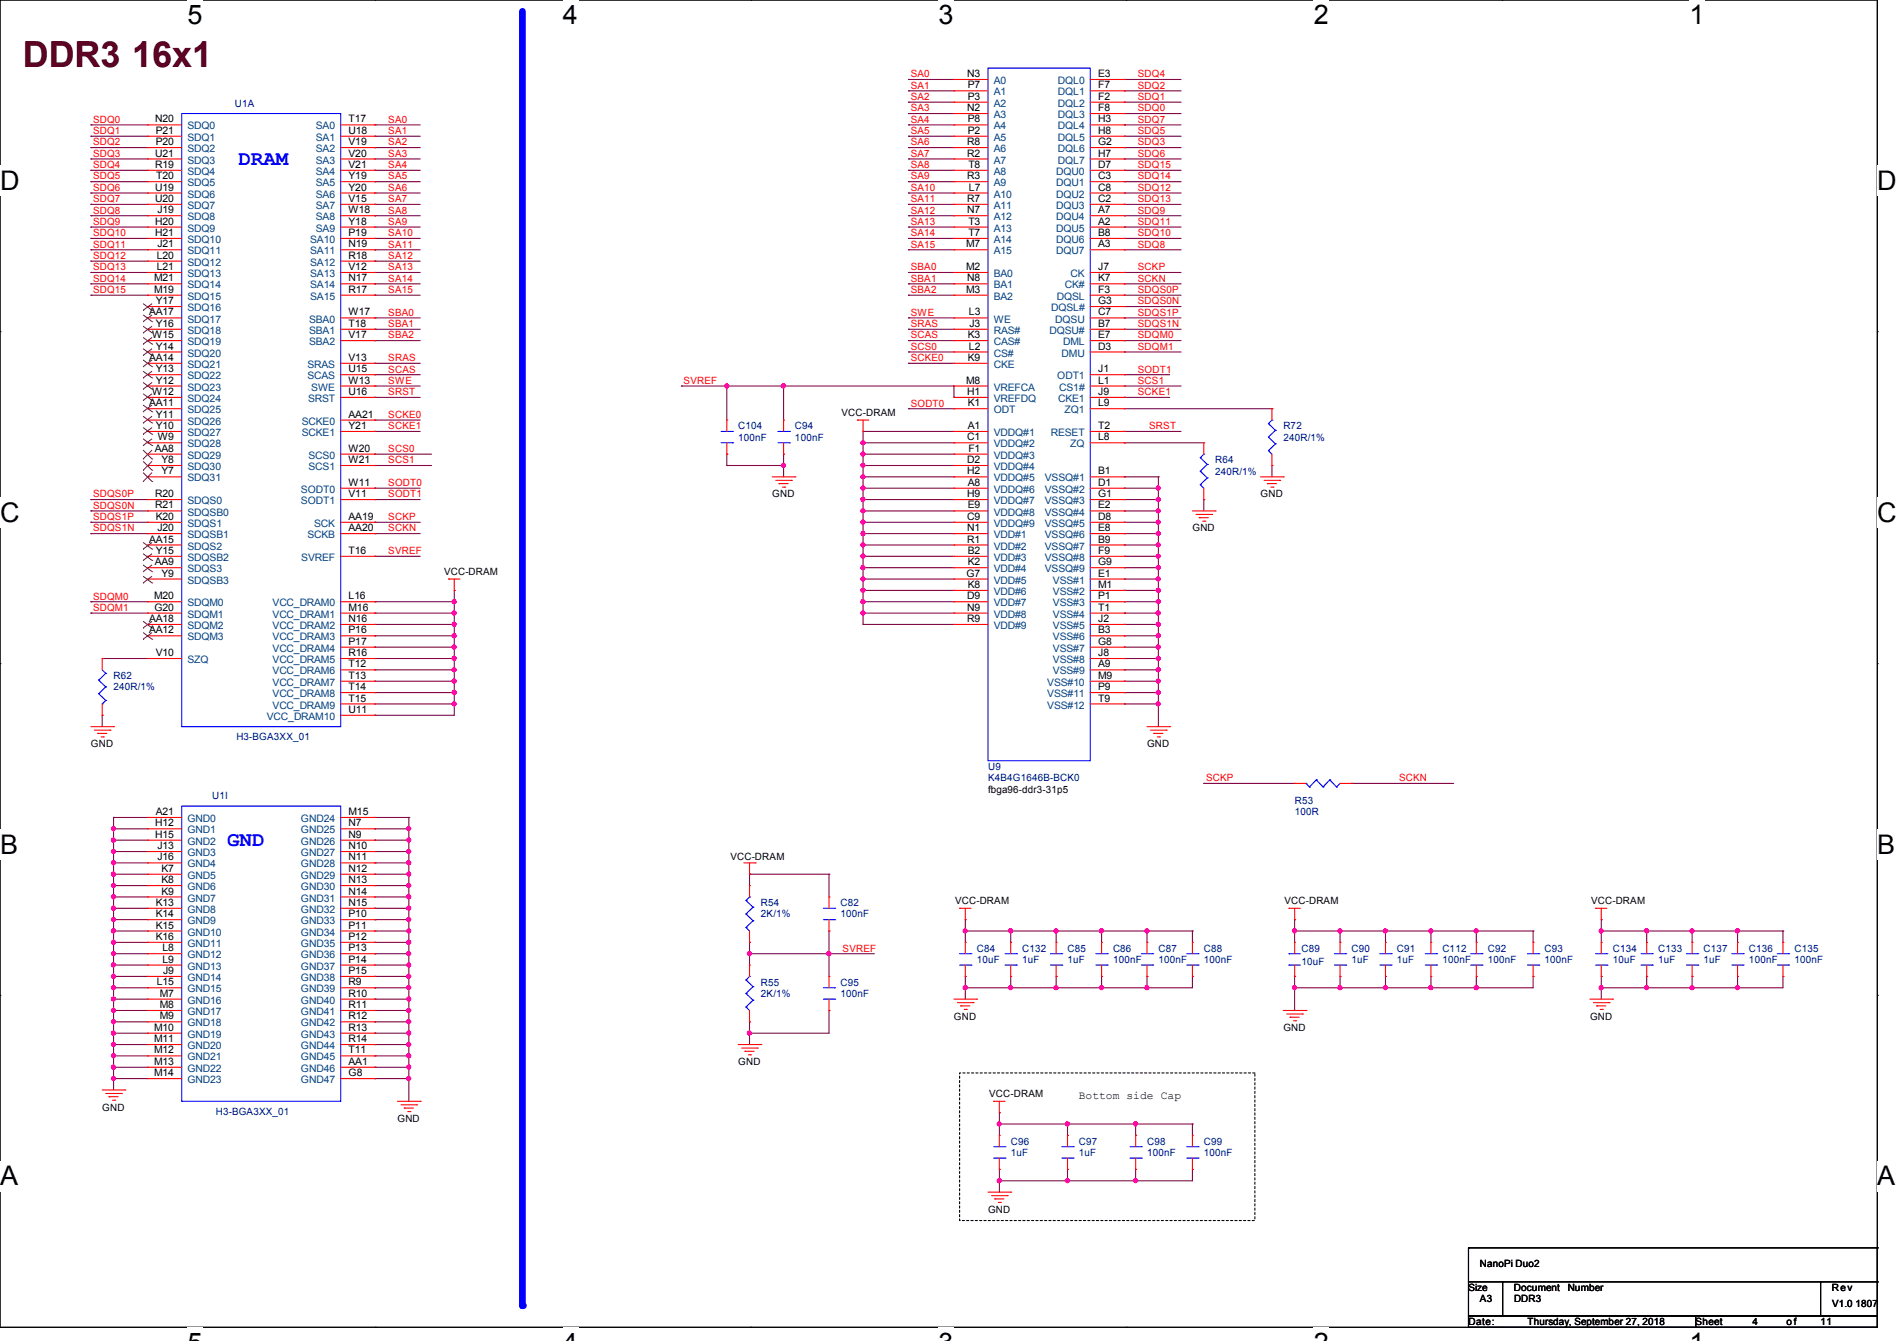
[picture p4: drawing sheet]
<svg xmlns="http://www.w3.org/2000/svg" width="297mm" height="210mm" viewBox="0 0 297 210" stroke-linecap="round" stroke-linejoin="round" font-family="sans-serif">
<defs><g id="words">
<text font-size="5.6" fill="#400000" x="3.6" y="10.5">DDR3 16x1</text>
<g font-size="4.2">
<text x="29.4" y="3.8">5</text>
<text x="88.1" y="3.8">4</text>
<text x="146.9" y="3.8">3</text>
<text x="205.7" y="3.8">2</text>
<text x="264.5" y="3.8">1</text>
<text x="0" y="29.8">D</text>
<text x="293.9" y="29.8">D</text>
<text x="0" y="81.7">C</text>
<text x="293.9" y="81.7">C</text>
<text x="0" y="133.7">B</text>
<text x="293.9" y="133.7">B</text>
<text x="0" y="185.6">A</text>
<text x="293.9" y="185.6">A</text>
</g>
<g font-size="3.3" fill="#00f">
<text x="37.3" y="25.8">DRAM</text>
<text x="35.6" y="132.5">GND</text>
</g>
<text font-size="1.8" x="168.9" y="172.1">Bottom side Cap</text>
<g font-size="1.6" fill="#000080">
<text x="36.8" y="16.7">U1A</text>
<text x="115.6" y="67.2">C104</text>
<text x="115.6" y="69">100nF</text>
<text x="124.5" y="67.2">C94</text>
<text x="124.5" y="69">100nF</text>
<text x="200.9" y="67.2">R72</text>
<text x="200.9" y="69">240R/1%</text>
<text x="190.3" y="72.6">R64</text>
<text x="190.3" y="74.3">240R/1%</text>
<text x="17.8" y="106.3">R62</text>
<text x="17.8" y="108.1">240R/1%</text>
<text x="37" y="116">H3-BGA3XX_01</text>
<text x="33.2" y="125.2">U1I</text>
<text x="154.7" y="120.6">U9</text>
<text x="154.7" y="122.3">K4B4G1646B-BCK0</text>
<text x="202.7" y="125.9">R53</text>
<text x="202.7" y="127.7">100R</text>
<text x="119.1" y="141.9">R54</text>
<text x="119.1" y="143.7">2K/1%</text>
<text x="131.6" y="141.9">C82</text>
<text x="131.6" y="143.7">100nF</text>
<text x="152.9" y="149">C84</text>
<text x="160" y="149">C132</text>
<text x="167.1" y="149">C85</text>
<text x="174.3" y="149">C86</text>
<text x="181.4" y="149">C87</text>
<text x="188.5" y="149">C88</text>
<text x="203.8" y="149">C89</text>
<text x="211.6" y="149">C90</text>
<text x="218.7" y="149">C91</text>
<text x="225.8" y="149">C112</text>
<text x="232.9" y="149">C92</text>
<text x="241.8" y="149">C93</text>
<text x="252.5" y="149">C134</text>
<text x="259.6" y="149">C133</text>
<text x="266.7" y="149">C137</text>
<text x="273.8" y="149">C136</text>
<text x="280.9" y="149">C135</text>
<text x="119.1" y="154.3">R55</text>
<text x="131.6" y="154.3">C95</text>
<text x="152.9" y="150.8">10uF</text>
<text x="160" y="150.8">1uF</text>
<text x="167.1" y="150.8">1uF</text>
<text x="174.3" y="150.8">100nF</text>
<text x="181.4" y="150.8">100nF</text>
<text x="188.5" y="150.8">100nF</text>
<text x="203.8" y="151.1">10uF</text>
<text x="211.6" y="150.8">1uF</text>
<text x="218.7" y="150.8">1uF</text>
<text x="225.8" y="150.8">100nF</text>
<text x="232.9" y="150.8">100nF</text>
<text x="241.8" y="150.8">100nF</text>
<text x="252.5" y="150.8">10uF</text>
<text x="259.6" y="150.8">1uF</text>
<text x="266.7" y="150.8">1uF</text>
<text x="273.8" y="150.8">100nF</text>
<text x="280.9" y="150.8">100nF</text>
<text x="119.1" y="156.1">2K/1%</text>
<text x="131.6" y="156.1">100nF</text>
<text x="33.8" y="174.6">H3-BGA3XX_01</text>
<text x="158.3" y="179.2">C96</text>
<text x="168.9" y="179.2">C97</text>
<text x="179.6" y="179.2">C98</text>
<text x="188.5" y="179.2">C99</text>
<text x="158.3" y="181">1uF</text>
<text x="168.9" y="181">1uF</text>
<text x="179.6" y="181">100nF</text>
<text x="188.5" y="181">100nF</text>
</g>
<g font-size="1.6" fill="#f00">
<text x="142.6" y="12.1">SA0</text>
<text x="142.6" y="13.9">SA1</text>
<text x="142.6" y="15.7">SA2</text>
<text x="142.6" y="17.4">SA3</text>
<text x="178.1" y="12.1">SDQ4</text>
<text x="178.1" y="13.9">SDQ2</text>
<text x="178.1" y="15.7">SDQ1</text>
<text x="178.1" y="17.4">SDQ0</text>
<text x="14.6" y="19.2">SDQ0</text>
<text x="14.6" y="21">SDQ1</text>
<text x="14.6" y="22.8">SDQ2</text>
<text x="60.8" y="19.2">SA0</text>
<text x="60.8" y="21">SA1</text>
<text x="60.8" y="22.8">SA2</text>
<text x="142.6" y="19.2">SA4</text>
<text x="142.6" y="21">SA5</text>
<text x="142.6" y="22.8">SA6</text>
<text x="178.1" y="19.2">SDQ7</text>
<text x="178.1" y="21">SDQ5</text>
<text x="178.1" y="22.8">SDQ3</text>
<text x="14.6" y="24.6">SDQ3</text>
<text x="14.6" y="26.3">SDQ4</text>
<text x="14.6" y="28.1">SDQ5</text>
<text x="14.6" y="29.9">SDQ6</text>
<text x="60.8" y="24.6">SA3</text>
<text x="60.8" y="26.3">SA4</text>
<text x="60.8" y="28.1">SA5</text>
<text x="60.8" y="29.9">SA6</text>
<text x="142.6" y="24.6">SA7</text>
<text x="142.6" y="26.3">SA8</text>
<text x="142.6" y="28.1">SA9</text>
<text x="142.6" y="29.9">SA10</text>
<text x="178.1" y="24.6">SDQ6</text>
<text x="178.1" y="26.3">SDQ15</text>
<text x="178.1" y="28.1">SDQ14</text>
<text x="178.1" y="29.9">SDQ12</text>
<text x="14.6" y="31.7">SDQ7</text>
<text x="14.6" y="33.4">SDQ8</text>
<text x="14.6" y="35.2">SDQ9</text>
<text x="60.8" y="31.7">SA7</text>
<text x="60.8" y="33.4">SA8</text>
<text x="60.8" y="35.2">SA9</text>
<text x="142.6" y="31.7">SA11</text>
<text x="142.6" y="33.4">SA12</text>
<text x="142.6" y="35.2">SA13</text>
<text x="178.1" y="31.7">SDQ13</text>
<text x="178.1" y="33.4">SDQ9</text>
<text x="178.1" y="35.2">SDQ11</text>
<text x="14.6" y="37">SDQ10</text>
<text x="14.6" y="38.8">SDQ11</text>
<text x="14.6" y="40.6">SDQ12</text>
<text x="60.8" y="37">SA10</text>
<text x="60.8" y="38.8">SA11</text>
<text x="60.8" y="40.6">SA12</text>
<text x="142.6" y="37">SA14</text>
<text x="142.6" y="38.8">SA15</text>
<text x="178.1" y="37">SDQ10</text>
<text x="178.1" y="38.8">SDQ8</text>
<text x="14.6" y="42.3">SDQ13</text>
<text x="14.6" y="44.1">SDQ14</text>
<text x="14.6" y="45.9">SDQ15</text>
<text x="60.8" y="42.3">SA13</text>
<text x="60.8" y="44.1">SA14</text>
<text x="60.8" y="45.9">SA15</text>
<text x="142.6" y="42.3">SBA0</text>
<text x="142.6" y="44.1">SBA1</text>
<text x="142.6" y="45.9">SBA2</text>
<text x="178.1" y="42.3">SCKP</text>
<text x="178.1" y="44.1">SCKN</text>
<text x="178.1" y="45.9">SDQS0P</text>
<text x="178.1" y="47.7">SDQS0N</text>
<text x="60.8" y="49.4">SBA0</text>
<text x="60.8" y="51.2">SBA1</text>
<text x="60.8" y="53">SBA2</text>
<text x="142.6" y="49.4">SWE</text>
<text x="142.6" y="53">SCAS</text>
<text x="142.6" y="51.2">SRAS</text>
<text x="178.1" y="49.4">SDQS1P</text>
<text x="178.1" y="51.2">SDQS1N</text>
<text x="178.1" y="53">SDQM0</text>
<text x="60.8" y="56.6">SRAS</text>
<text x="60.8" y="58.3">SCAS</text>
<text x="142.6" y="54.8">SCS0</text>
<text x="142.6" y="56.6">SCKE0</text>
<text x="178.1" y="54.8">SDQM1</text>
<text x="178.1" y="58.3">SODT1</text>
<text x="60.8" y="60.1">SWE</text>
<text x="60.8" y="61.9">SRST</text>
<text x="60.8" y="65.4">SCKE0</text>
<text x="107" y="60.1">SVREF</text>
<text x="142.6" y="63.7">SODT0</text>
<text x="178.1" y="61.9">SCKE1</text>
<text x="178.1" y="60.1">SCS1</text>
<text x="60.8" y="70.8">SCS0</text>
<text x="60.8" y="67.2">SCKE1</text>
<text x="179.9" y="67.2">SRST</text>
<text x="14.6" y="77.9">SDQS0P</text>
<text x="60.8" y="76.1">SODT0</text>
<text x="60.8" y="72.6">SCS1</text>
<text x="60.8" y="77.9">SODT1</text>
<text x="14.6" y="79.7">SDQS0N</text>
<text x="14.6" y="81.4">SDQS1P</text>
<text x="14.6" y="83.2">SDQS1N</text>
<text x="60.8" y="81.4">SCKP</text>
<text x="60.8" y="83.2">SCKN</text>
<text x="60.8" y="86.8">SVREF</text>
<text x="14.6" y="93.9">SDQM0</text>
<text x="14.6" y="95.7">SDQM1</text>
<text x="188.8" y="122.3">SCKP</text>
<text x="219" y="122.3">SCKN</text>
<text x="131.9" y="149">SVREF</text>
</g>
<g font-size="1.6">
<text x="151.4" y="12.1">N3</text>
<text x="151.4" y="17.4">N2</text>
<text x="151.5" y="13.8">P7</text>
<text x="151.5" y="15.6">P3</text>
<text x="171.9" y="12.1">E3</text>
<text x="171.9" y="13.8">F7</text>
<text x="171.9" y="15.6">F2</text>
<text x="171.9" y="17.4">F8</text>
<text x="24.3" y="19.2">N20</text>
<text x="24.4" y="21">P21</text>
<text x="24.4" y="22.7">P20</text>
<text x="54.6" y="19.2">T17</text>
<text x="54.6" y="21">U18</text>
<text x="54.6" y="22.7">V19</text>
<text x="151.4" y="22.7">R8</text>
<text x="151.5" y="19.2">P8</text>
<text x="151.5" y="21">P2</text>
<text x="171.9" y="19.2">H3</text>
<text x="171.9" y="21">H8</text>
<text x="171.9" y="22.7">G2</text>
<text x="24.3" y="24.5">U21</text>
<text x="24.3" y="26.3">R19</text>
<text x="24.3" y="29.8">U19</text>
<text x="24.5" y="28.1">T20</text>
<text x="54.6" y="24.5">V20</text>
<text x="54.6" y="26.3">V21</text>
<text x="54.6" y="28.1">Y19</text>
<text x="54.6" y="29.8">Y20</text>
<text x="151.4" y="24.5">R2</text>
<text x="151.4" y="28.1">R3</text>
<text x="151.6" y="26.3">T8</text>
<text x="151.7" y="29.8">L7</text>
<text x="171.9" y="24.5">H7</text>
<text x="171.9" y="26.3">D7</text>
<text x="171.9" y="28.1">C3</text>
<text x="171.9" y="29.8">C8</text>
<text x="24.3" y="31.6">U20</text>
<text x="24.3" y="35.2">H20</text>
<text x="24.6" y="33.4">J19</text>
<text x="54.6" y="31.6">V15</text>
<text x="54.6" y="33.4">W18</text>
<text x="54.6" y="35.2">Y18</text>
<text x="151.4" y="31.6">R7</text>
<text x="151.4" y="33.4">N7</text>
<text x="151.6" y="35.2">T3</text>
<text x="171.9" y="31.6">C2</text>
<text x="171.9" y="33.4">A7</text>
<text x="171.9" y="35.2">A2</text>
<text x="24.3" y="37">H21</text>
<text x="24.6" y="40.5">L20</text>
<text x="24.6" y="38.7">J21</text>
<text x="54.6" y="37">P19</text>
<text x="54.6" y="38.7">N19</text>
<text x="54.6" y="40.5">R18</text>
<text x="151.3" y="38.7">M7</text>
<text x="151.6" y="37">T7</text>
<text x="171.9" y="37">B8</text>
<text x="171.9" y="38.7">A3</text>
<text x="24.1" y="44.1">M21</text>
<text x="24.1" y="45.8">M19</text>
<text x="24.4" y="47.6">Y17</text>
<text x="24.6" y="42.3">L21</text>
<text x="54.6" y="42.3">V12</text>
<text x="54.6" y="44.1">N17</text>
<text x="54.6" y="45.8">R17</text>
<text x="151.3" y="42.3">M2</text>
<text x="151.3" y="45.8">M3</text>
<text x="151.4" y="44.1">N8</text>
<text x="171.9" y="42.3">J7</text>
<text x="171.9" y="44.1">K7</text>
<text x="171.9" y="45.8">F3</text>
<text x="171.9" y="47.6">G3</text>
<text x="23.3" y="49.4">AA17</text>
<text x="23.8" y="53">W15</text>
<text x="24.4" y="51.2">Y16</text>
<text x="54.6" y="49.4">W17</text>
<text x="54.6" y="51.2">T18</text>
<text x="54.6" y="53">V17</text>
<text x="151.5" y="53">K3</text>
<text x="151.7" y="49.4">L3</text>
<text x="151.8" y="51.2">J3</text>
<text x="171.9" y="49.4">C7</text>
<text x="171.9" y="51.2">B7</text>
<text x="171.9" y="53">E7</text>
<text x="23.3" y="56.5">AA14</text>
<text x="24.4" y="54.7">Y14</text>
<text x="24.4" y="58.3">Y13</text>
<text x="54.6" y="56.5">V13</text>
<text x="54.6" y="58.3">U15</text>
<text x="151.5" y="56.5">K9</text>
<text x="151.7" y="54.7">L2</text>
<text x="171.9" y="54.7">D3</text>
<text x="171.9" y="58.3">J1</text>
<text x="23.3" y="63.6">AA11</text>
<text x="23.8" y="61.8">W12</text>
<text x="24.4" y="60.1">Y12</text>
<text x="24.4" y="65.4">Y11</text>
<text x="54.6" y="65.4">AA21</text>
<text x="54.6" y="60.1">W13</text>
<text x="54.6" y="61.8">U16</text>
<text x="131.8" y="65.1">VCC-DRAM</text>
<text x="151.3" y="60.1">M8</text>
<text x="151.4" y="61.8">H1</text>
<text x="151.5" y="63.6">K1</text>
<text x="171.9" y="60.1">L1</text>
<text x="171.9" y="61.8">J9</text>
<text x="171.9" y="63.6">L9</text>
<text x="24.2" y="70.7">AA8</text>
<text x="24.4" y="67.2">Y10</text>
<text x="24.7" y="69">W9</text>
<text x="54.6" y="67.2">Y21</text>
<text x="54.6" y="70.7">W20</text>
<text x="151.4" y="69">C1</text>
<text x="151.5" y="67.2">A1</text>
<text x="151.6" y="70.7">F1</text>
<text x="171.9" y="69">L8</text>
<text x="171.9" y="67.2">T2</text>
<text x="24.3" y="77.9">R20</text>
<text x="25.3" y="72.5">Y8</text>
<text x="25.3" y="74.3">Y7</text>
<text x="54.6" y="72.5">W21</text>
<text x="54.6" y="76.1">W11</text>
<text x="54.6" y="77.9">V11</text>
<text x="120.9" y="77.9">GND</text>
<text x="151.4" y="72.5">D2</text>
<text x="151.4" y="74.3">H2</text>
<text x="151.4" y="77.9">H9</text>
<text x="151.5" y="76.1">A8</text>
<text x="171.9" y="74.3">B1</text>
<text x="171.9" y="76.1">D1</text>
<text x="171.9" y="77.9">G1</text>
<text x="197.4" y="77.9">GND</text>
<text x="24.3" y="79.6">R21</text>
<text x="24.4" y="81.4">K20</text>
<text x="24.6" y="83.2">J20</text>
<text x="54.6" y="81.4">AA19</text>
<text x="54.6" y="83.2">AA20</text>
<text x="151.4" y="81.4">C9</text>
<text x="151.4" y="83.2">N1</text>
<text x="151.5" y="79.6">E9</text>
<text x="171.9" y="79.6">E2</text>
<text x="171.9" y="81.4">D8</text>
<text x="171.9" y="83.2">E8</text>
<text x="186.7" y="83.2">GND</text>
<text x="23.3" y="85">AA15</text>
<text x="24.2" y="88.5">AA9</text>
<text x="24.4" y="86.7">Y15</text>
<text x="54.6" y="86.7">T16</text>
<text x="151.4" y="85">R1</text>
<text x="151.5" y="86.7">B2</text>
<text x="151.5" y="88.5">K2</text>
<text x="171.9" y="85">B9</text>
<text x="171.9" y="86.7">F9</text>
<text x="171.9" y="88.5">G9</text>
<text x="24.1" y="93.9">M20</text>
<text x="24.2" y="95.6">G20</text>
<text x="25.3" y="90.3">Y9</text>
<text x="54.6" y="93.9">L16</text>
<text x="54.6" y="95.6">M16</text>
<text x="69.5" y="90">VCC-DRAM</text>
<text x="151.3" y="90.3">G7</text>
<text x="151.4" y="93.9">D9</text>
<text x="151.4" y="95.6">N9</text>
<text x="151.5" y="92.1">K8</text>
<text x="171.9" y="90.3">E1</text>
<text x="171.9" y="92.1">M1</text>
<text x="171.9" y="93.9">P1</text>
<text x="171.9" y="95.6">T1</text>
<text x="23.3" y="97.4">AA18</text>
<text x="23.3" y="99.2">AA12</text>
<text x="54.6" y="97.4">N16</text>
<text x="54.6" y="99.2">P16</text>
<text x="54.6" y="101">P17</text>
<text x="151.4" y="97.4">R9</text>
<text x="171.9" y="97.4">J2</text>
<text x="171.9" y="99.2">B3</text>
<text x="171.9" y="101">G8</text>
<text x="24.4" y="102.7">V10</text>
<text x="54.6" y="102.7">R16</text>
<text x="54.6" y="104.5">T12</text>
<text x="54.6" y="106.3">T13</text>
<text x="171.9" y="102.7">J8</text>
<text x="171.9" y="104.5">A9</text>
<text x="171.9" y="106.3">M9</text>
<text x="54.6" y="108.1">T14</text>
<text x="54.6" y="109.9">T15</text>
<text x="54.6" y="111.6">U11</text>
<text x="171.9" y="108.1">P9</text>
<text x="171.9" y="109.9">T9</text>
<text x="14.2" y="117">GND</text>
<text x="179.6" y="117">GND</text>
<text x="154.7" y="124.1">fbga96-ddr3-31p5</text>
<text x="24.3" y="129.4">H12</text>
<text x="24.3" y="131.2">H15</text>
<text x="24.4" y="127.6">A21</text>
<text x="54.6" y="127.6">M15</text>
<text x="54.6" y="129.4">N7</text>
<text x="54.6" y="131.2">N9</text>
<text x="24.6" y="133">J13</text>
<text x="24.6" y="134.7">J16</text>
<text x="25.3" y="136.5">K7</text>
<text x="54.6" y="133">N10</text>
<text x="54.6" y="134.7">N11</text>
<text x="54.6" y="136.5">N12</text>
<text x="114.3" y="134.6">VCC-DRAM</text>
<text x="24.4" y="141.9">K13</text>
<text x="24.4" y="143.6">K14</text>
<text x="25.3" y="138.3">K8</text>
<text x="25.3" y="140.1">K9</text>
<text x="54.6" y="138.3">N13</text>
<text x="54.6" y="140.1">N14</text>
<text x="54.6" y="141.9">N15</text>
<text x="54.6" y="143.6">P10</text>
<text x="149.5" y="141.6">VCC-DRAM</text>
<text x="201.1" y="141.6">VCC-DRAM</text>
<text x="249.1" y="141.6">VCC-DRAM</text>
<text x="24.4" y="145.4">K15</text>
<text x="24.4" y="147.2">K16</text>
<text x="25.4" y="149">L8</text>
<text x="54.6" y="145.4">P11</text>
<text x="54.6" y="147.2">P12</text>
<text x="54.6" y="149">P13</text>
<text x="24.6" y="154.3">L15</text>
<text x="25.4" y="150.7">L9</text>
<text x="25.5" y="152.5">J9</text>
<text x="54.6" y="150.7">P14</text>
<text x="54.6" y="152.5">P15</text>
<text x="54.6" y="154.3">R9</text>
<text x="24.1" y="161.4">M10</text>
<text x="25" y="156.1">M7</text>
<text x="25" y="157.9">M8</text>
<text x="25" y="159.6">M9</text>
<text x="54.6" y="156.1">R10</text>
<text x="54.6" y="157.9">R11</text>
<text x="54.6" y="159.6">R12</text>
<text x="54.6" y="161.4">R13</text>
<text x="149.4" y="159.7">GND</text>
<text x="200.9" y="161.5">GND</text>
<text x="248.9" y="159.7">GND</text>
<text x="24.1" y="163.2">M11</text>
<text x="24.1" y="165">M12</text>
<text x="24.1" y="166.8">M13</text>
<text x="54.6" y="163.2">R14</text>
<text x="54.6" y="165">T11</text>
<text x="54.6" y="166.8">AA1</text>
<text x="115.6" y="166.8">GND</text>
<text x="16" y="173.9">GND</text>
<text x="24.1" y="168.5">M14</text>
<text x="54.6" y="168.5">G8</text>
<text x="154.9" y="171.8">VCC-DRAM</text>
<text x="62.2" y="175.7">GND</text>
<text x="154.7" y="189.9">GND</text>
<text x="229.9" y="202.2">Size</text>
<text x="231.7" y="198.5">NanoPi Duo2</text>
<text x="231.7" y="204">A3</text>
<text x="237" y="202.2">Document</text>
<text x="237" y="204">DDR3</text>
<text x="245.4" y="202.2">Number</text>
<text x="286.8" y="202.2">Rev</text>
<text x="229.9" y="207.5">Date:</text>
<text x="239.2" y="207.5">Thursday, September 27, 2018</text>
<text x="265.5" y="207.5">Sheet</text>
<text x="274.4" y="207.5">4</text>
<text x="279.7" y="207.5">o f</text>
<text x="285" y="207.5">11</text>
<text x="286.8" y="204.7">V1.0 1807</text>
</g>
<g font-size="1.6" fill="#004080">
<text x="155.6" y="13.2">A0</text>
<text x="155.6" y="14.9">A1</text>
<text x="155.6" y="16.7">A2</text>
<text x="165.6" y="13.2">DQL0</text>
<text x="165.6" y="14.9">DQL1</text>
<text x="165.6" y="16.7">DQL2</text>
<text x="29.3" y="20.3">SDQ0</text>
<text x="29.3" y="22.1">SDQ1</text>
<text x="29.3" y="23.8">SDQ2</text>
<text x="49.4" y="20.3">SA0</text>
<text x="49.4" y="22.1">SA1</text>
<text x="49.4" y="23.8">SA2</text>
<text x="155.6" y="18.5">A3</text>
<text x="155.6" y="20.3">A4</text>
<text x="155.6" y="22.1">A5</text>
<text x="155.6" y="23.8">A6</text>
<text x="165.6" y="18.5">DQL3</text>
<text x="165.6" y="20.3">DQL4</text>
<text x="165.6" y="22.1">DQL5</text>
<text x="165.6" y="23.8">DQL6</text>
<text x="29.3" y="25.6">SDQ3</text>
<text x="29.3" y="27.4">SDQ4</text>
<text x="29.3" y="29.2">SDQ5</text>
<text x="49.4" y="25.6">SA3</text>
<text x="49.4" y="27.4">SA4</text>
<text x="49.4" y="29.2">SA5</text>
<text x="155.6" y="25.6">A7</text>
<text x="155.6" y="27.4">A8</text>
<text x="155.6" y="29.2">A9</text>
<text x="165.4" y="27.4">DQU0</text>
<text x="165.4" y="29.2">DQU1</text>
<text x="165.6" y="25.6">DQL7</text>
<text x="29.3" y="30.9">SDQ6</text>
<text x="29.3" y="32.7">SDQ7</text>
<text x="29.3" y="34.5">SDQ8</text>
<text x="49.4" y="30.9">SA6</text>
<text x="49.4" y="32.7">SA7</text>
<text x="49.4" y="34.5">SA8</text>
<text x="155.6" y="30.9">A10</text>
<text x="155.6" y="32.7">A11</text>
<text x="155.6" y="34.5">A12</text>
<text x="165.4" y="30.9">DQU2</text>
<text x="165.4" y="32.7">DQU3</text>
<text x="165.4" y="34.5">DQU4</text>
<text x="29.3" y="36.3">SDQ9</text>
<text x="29.3" y="38.1">SDQ10</text>
<text x="29.3" y="39.8">SDQ11</text>
<text x="29.3" y="41.6">SDQ12</text>
<text x="48.6" y="38.1">SA10</text>
<text x="48.6" y="39.8">SA11</text>
<text x="48.6" y="41.6">SA12</text>
<text x="49.4" y="36.3">SA9</text>
<text x="155.6" y="36.3">A13</text>
<text x="155.6" y="38.1">A14</text>
<text x="155.6" y="39.8">A15</text>
<text x="165.4" y="36.3">DQU5</text>
<text x="165.4" y="38.1">DQU6</text>
<text x="165.4" y="39.8">DQU7</text>
<text x="29.3" y="43.4">SDQ13</text>
<text x="29.3" y="45.2">SDQ14</text>
<text x="29.3" y="46.9">SDQ15</text>
<text x="48.6" y="43.4">SA13</text>
<text x="48.6" y="45.2">SA14</text>
<text x="48.6" y="46.9">SA15</text>
<text x="155.6" y="43.4">BA0</text>
<text x="155.6" y="45.2">BA1</text>
<text x="155.6" y="46.9">BA2</text>
<text x="165.5" y="46.9">DQSL</text>
<text x="166.7" y="45.2">CK#</text>
<text x="167.6" y="43.4">CK</text>
<text x="29.3" y="48.7">SDQ16</text>
<text x="29.3" y="50.5">SDQ17</text>
<text x="29.3" y="52.3">SDQ18</text>
<text x="48.4" y="50.5">SBA0</text>
<text x="48.4" y="52.3">SBA1</text>
<text x="155.6" y="50.5">WE</text>
<text x="155.6" y="52.3">RAS#</text>
<text x="164.3" y="52.3">DQSU#</text>
<text x="164.6" y="48.7">DQSL#</text>
<text x="165.2" y="50.5">DQSU</text>
<text x="29.3" y="54.1">SDQ19</text>
<text x="29.3" y="55.8">SDQ20</text>
<text x="29.3" y="57.6">SDQ21</text>
<text x="29.3" y="59.4">SDQ22</text>
<text x="48.1" y="57.6">SRAS</text>
<text x="48.1" y="59.4">SCAS</text>
<text x="48.4" y="54.1">SBA2</text>
<text x="155.6" y="54.1">CAS#</text>
<text x="155.6" y="55.8">CS#</text>
<text x="155.6" y="57.6">CKE</text>
<text x="165.5" y="59.4">ODT1</text>
<text x="166.2" y="55.8">DMU</text>
<text x="166.5" y="54.1">DML</text>
<text x="29.3" y="61.2">SDQ23</text>
<text x="29.3" y="63">SDQ24</text>
<text x="29.3" y="64.7">SDQ25</text>
<text x="48.2" y="63">SRST</text>
<text x="48.7" y="61.2">SWE</text>
<text x="155.6" y="61.2">VREFCA</text>
<text x="155.6" y="63">VREFDQ</text>
<text x="155.6" y="64.7">ODT</text>
<text x="165.7" y="63">CKE1</text>
<text x="165.8" y="61.2">CS1#</text>
<text x="166.7" y="64.7">ZQ1</text>
<text x="29.3" y="66.5">SDQ26</text>
<text x="29.3" y="68.3">SDQ27</text>
<text x="29.3" y="70.1">SDQ28</text>
<text x="29.3" y="71.8">SDQ29</text>
<text x="47.2" y="66.5">SCKE0</text>
<text x="47.2" y="68.3">SCKE1</text>
<text x="48.3" y="71.8">SCS0</text>
<text x="155.6" y="68.3">VDDQ#1</text>
<text x="155.6" y="70.1">VDDQ#2</text>
<text x="155.6" y="71.8">VDDQ#3</text>
<text x="164.5" y="68.3">RESET</text>
<text x="167.6" y="70.1">ZQ</text>
<text x="29.3" y="73.6">SDQ30</text>
<text x="29.3" y="75.4">SDQ31</text>
<text x="47.1" y="77.2">SODT0</text>
<text x="48.3" y="73.6">SCS1</text>
<text x="155.6" y="73.6">VDDQ#4</text>
<text x="155.6" y="75.4">VDDQ#5</text>
<text x="155.6" y="77.2">VDDQ#6</text>
<text x="163.6" y="75.4">VSSQ#1</text>
<text x="163.6" y="77.2">VSSQ#2</text>
<text x="29.3" y="79">SDQS0</text>
<text x="29.3" y="82.5">SDQS1</text>
<text x="29.3" y="80.7">SDQSB0</text>
<text x="47.1" y="79">SODT1</text>
<text x="49.2" y="82.5">SCK</text>
<text x="155.6" y="79">VDDQ#7</text>
<text x="155.6" y="80.7">VDDQ#8</text>
<text x="155.6" y="82.5">VDDQ#9</text>
<text x="163.6" y="79">VSSQ#3</text>
<text x="163.6" y="80.7">VSSQ#4</text>
<text x="163.6" y="82.5">VSSQ#5</text>
<text x="29.3" y="86.1">SDQS2</text>
<text x="29.3" y="89.6">SDQS3</text>
<text x="29.3" y="84.3">SDQSB1</text>
<text x="29.3" y="87.8">SDQSB2</text>
<text x="47.2" y="87.8">SVREF</text>
<text x="48.1" y="84.3">SCKB</text>
<text x="155.6" y="86.1">VDD#2</text>
<text x="155.6" y="84.3">VDD#1</text>
<text x="155.6" y="87.8">VDD#3</text>
<text x="155.6" y="89.6">VDD#4</text>
<text x="163.6" y="84.3">VSSQ#6</text>
<text x="163.6" y="86.1">VSSQ#7</text>
<text x="163.6" y="87.8">VSSQ#8</text>
<text x="163.6" y="89.6">VSSQ#9</text>
<text x="29.3" y="95">SDQM0</text>
<text x="29.3" y="91.4">SDQSB3</text>
<text x="42.7" y="95">VCC_DRAM0</text>
<text x="155.6" y="91.4">VDD#5</text>
<text x="155.6" y="93.2">VDD#6</text>
<text x="155.6" y="95">VDD#7</text>
<text x="164.9" y="91.4">VSS#1</text>
<text x="164.9" y="93.2">VSS#2</text>
<text x="164.9" y="95">VSS#3</text>
<text x="29.3" y="96.7">SDQM1</text>
<text x="29.3" y="98.5">SDQM2</text>
<text x="29.3" y="100.3">SDQM3</text>
<text x="42.7" y="96.7">VCC_DRAM1</text>
<text x="42.7" y="98.5">VCC_DRAM2</text>
<text x="42.7" y="100.3">VCC_DRAM3</text>
<text x="155.6" y="96.7">VDD#8</text>
<text x="155.6" y="98.5">VDD#9</text>
<text x="164.9" y="96.7">VSS#4</text>
<text x="164.9" y="98.5">VSS#5</text>
<text x="164.9" y="100.3">VSS#6</text>
<text x="29.3" y="103.8">SZQ</text>
<text x="42.7" y="102.1">VCC_DRAM4</text>
<text x="42.7" y="103.8">VCC_DRAM5</text>
<text x="42.7" y="105.6">VCC_DRAM6</text>
<text x="42.7" y="107.4">VCC_DRAM7</text>
<text x="164" y="107.4">VSS#10</text>
<text x="164.9" y="102.1">VSS#7</text>
<text x="164.9" y="103.8">VSS#8</text>
<text x="164.9" y="105.6">VSS#9</text>
<text x="41.8" y="112.7">VCC_DRAM10</text>
<text x="42.7" y="109.2">VCC_DRAM8</text>
<text x="42.7" y="111">VCC_DRAM9</text>
<text x="164" y="109.2">VSS#11</text>
<text x="164" y="111">VSS#12</text>
<text x="29.3" y="128.7">GND0</text>
<text x="29.3" y="130.5">GND1</text>
<text x="47.1" y="128.7">GND24</text>
<text x="47.1" y="130.5">GND25</text>
<text x="29.3" y="132.3">GND2</text>
<text x="29.3" y="134.1">GND3</text>
<text x="29.3" y="135.8">GND4</text>
<text x="29.3" y="137.6">GND5</text>
<text x="47.1" y="132.3">GND26</text>
<text x="47.1" y="134.1">GND27</text>
<text x="47.1" y="135.8">GND28</text>
<text x="47.1" y="137.6">GND29</text>
<text x="29.3" y="139.4">GND6</text>
<text x="29.3" y="141.2">GND7</text>
<text x="29.3" y="143">GND8</text>
<text x="47.1" y="139.4">GND30</text>
<text x="47.1" y="141.2">GND31</text>
<text x="47.1" y="143">GND32</text>
<text x="29.3" y="144.7">GND9</text>
<text x="29.3" y="146.5">GND10</text>
<text x="29.3" y="148.3">GND11</text>
<text x="47.1" y="144.7">GND33</text>
<text x="47.1" y="146.5">GND34</text>
<text x="47.1" y="148.3">GND35</text>
<text x="29.3" y="150.1">GND12</text>
<text x="29.3" y="151.8">GND13</text>
<text x="29.3" y="153.6">GND14</text>
<text x="29.3" y="155.4">GND15</text>
<text x="47.1" y="150.1">GND36</text>
<text x="47.1" y="151.8">GND37</text>
<text x="47.1" y="153.6">GND38</text>
<text x="47.1" y="155.4">GND39</text>
<text x="29.3" y="157.2">GND16</text>
<text x="29.3" y="159">GND17</text>
<text x="29.3" y="160.7">GND18</text>
<text x="47.1" y="157.2">GND40</text>
<text x="47.1" y="159">GND41</text>
<text x="47.1" y="160.7">GND42</text>
<text x="29.3" y="162.5">GND19</text>
<text x="29.3" y="164.3">GND20</text>
<text x="29.3" y="166.1">GND21</text>
<text x="29.3" y="167.9">GND22</text>
<text x="47.1" y="162.5">GND43</text>
<text x="47.1" y="164.3">GND44</text>
<text x="47.1" y="166.1">GND45</text>
<text x="47.1" y="167.9">GND46</text>
<text x="29.3" y="169.6">GND23</text>
<text x="47.1" y="169.6">GND47</text>
</g>
</g></defs>
<path d="M0 0h293.9v207.9h-293.9z" fill="none" stroke="#000" stroke-width=".17"/>
<g fill="#fff">
<path d="M29.4 0h2.3v4.7h-2.3z"/>
<path d="M29.4 207.9h2.3v2.1h-2.3z"/>
</g>
<path d="M58.8 0h.1M58.8 207.9h.1" fill="none" stroke="#000" stroke-width=".17"/>
<g fill="#fff">
<path d="M88.1 0h2.4v4.7h-2.4z"/>
<path d="M88.1 207.9h2.4v2.1h-2.4z"/>
</g>
<path d="M117.6 0h.1M117.6 207.9h.1" fill="none" stroke="#000" stroke-width=".17"/>
<g fill="#fff">
<path d="M146.9 0h2.4v4.7h-2.4z"/>
<path d="M146.9 207.9h2.4v2.1h-2.4z"/>
</g>
<path d="M176.3 0h.1M176.3 207.9h.1" fill="none" stroke="#000" stroke-width=".17"/>
<g fill="#fff">
<path d="M205.7 0h2.4v4.7h-2.4z"/>
<path d="M205.7 207.9h2.4v2.1h-2.4z"/>
</g>
<path d="M235.1 0h.1M235.1 207.9h.1" fill="none" stroke="#000" stroke-width=".17"/>
<g fill="#fff">
<path d="M264.5 0h2.4v4.7h-2.4z"/>
<path d="M264.5 207.9h2.4v2.1h-2.4z"/>
<path d="M0 26h3v4.7h-3z"/>
<path d="M293.9 26h3.1v4.7h-3.1z"/>
<path d="M0 77.9h3v4.7h-3z"/>
<path d="M293.9 77.9h3.1v4.7h-3.1z"/>
</g>
<path d="M0 51.9h.1M293.9 51.9h.1" fill="none" stroke="#000" stroke-width=".17"/>
<g fill="#fff">
<path d="M0 129.9h2.8v4.7h-2.8z"/>
<path d="M293.9 129.9h2.9v4.7h-2.9z"/>
</g>
<path d="M0 103.9h.1M293.9 103.9h.1" fill="none" stroke="#000" stroke-width=".17"/>
<g fill="#fff">
<path d="M-.1 181.8h2.9v4.8h-2.9z"/>
<path d="M293.8 181.8h3v4.8h-3z"/>
</g>
<path d="M0 155.9h.1M293.9 155.9h.1" fill="none" stroke="#000" stroke-width=".17"/>
<path d="M81.8 1.8v202.7" fill="none" stroke="#00f" stroke-width="1.1"/>
<circle cx="81.8" cy="204.5" r=".53" fill="#00f"/>
<path d="M150.2 168h46.3v23.1h-46.3z" fill="none" stroke="#000" stroke-width=".17" stroke-dasharray=".3 .3"/>
<g fill="none" stroke="#800040" stroke-width=".17">
<path d="M14.2 19.6h.1M14.2 19.6h8.9M58.7 19.6h.1M58.7 19.6h7.1M142.2 12.4h.1M142.2 14.2h.1M142.2 16h.1M142.2 17.8h.1M142.2 19.6h.1M142.2 19.6h7.2M142.2 12.4h7.2M142.2 14.2h7.2"/>
<path d="M142.2 16h7.2M142.2 17.8h7.2M176 12.4h.1M176 14.2h.1M176 16h.1M176 17.8h.1M176 19.6h.1M176 19.6h8.9M176 12.4h8.9M176 14.2h8.9M176 16h8.9M176 17.8h8.9"/>
<path d="M14.2 21.3h.1M14.2 23.1h.1M14.2 24.9h.1M14.2 26.7h.1M14.2 28.4h.1M14.2 30.2h.1M14.2 32h.1M14.2 33.8h.1M14.2 35.6h.1M14.2 37.3h.1M14.2 39.1h.1M14.2 21.3h8.9"/>
<path d="M14.2 23.1h8.9M14.2 24.9h8.9M14.2 26.7h8.9M14.2 28.4h8.9M14.2 30.2h8.9M14.2 32h8.9M14.2 33.8h8.9M14.2 35.6h8.9M14.2 37.3h8.9M14.2 39.1h8.9M58.7 21.3h.1M58.7 23.1h.1"/>
<path d="M58.7 24.9h.1M58.7 26.7h.1M58.7 28.4h.1M58.7 30.2h.1M58.7 32h.1M58.7 33.8h.1M58.7 35.6h.1M58.7 37.3h.1M58.7 39.1h.1M58.7 21.3h7.1M58.7 23.1h7.1M58.7 24.9h7.1"/>
<path d="M58.7 26.7h7.1M58.7 28.4h7.1M58.7 30.2h7.1M58.7 32h7.1M58.7 33.8h7.1M58.7 35.6h7.1M58.7 37.3h7.1M58.7 39.1h7.1M142.2 21.3h.1M142.2 23.1h.1M142.2 24.9h.1M142.2 26.7h.1"/>
<path d="M142.2 28.4h.1M142.2 30.2h.1M142.2 32h.1M142.2 33.8h.1M142.2 35.6h.1M142.2 37.3h.1M142.2 39.1h.1M142.2 21.3h7.2M142.2 23.1h7.2M142.2 24.9h7.2M142.2 26.7h7.2M142.2 28.4h7.2"/>
<path d="M142.2 30.2h7.2M142.2 32h7.2M142.2 33.8h7.2M142.2 35.6h7.2M142.2 37.3h7.2M142.2 39.1h7.2M176 21.3h.1M176 23.1h.1M176 24.9h.1M176 26.7h.1M176 28.4h.1M176 30.2h.1"/>
<path d="M176 32h.1M176 33.8h.1M176 35.6h.1M176 37.3h.1M176 39.1h.1M176 21.3h8.9M176 23.1h8.9M176 24.9h8.9M176 26.7h8.9M176 28.4h8.9M176 30.2h8.9M176 32h8.9"/>
<path d="M176 33.8h8.9M176 35.6h8.9M176 37.3h8.9M176 39.1h8.9M14.2 40.9h.1M14.2 42.7h.1M14.2 44.4h.1M14.2 46.2h.1M14.2 40.9h8.9M14.2 42.7h8.9M14.2 44.4h8.9M14.2 46.2h8.9"/>
<path d="M58.7 40.9h.1M58.7 42.7h.1M58.7 44.4h.1M58.7 46.2h.1M58.7 49.8h.1M58.7 51.6h.1M58.7 53.3h.1M58.7 56.9h.1M58.7 58.7h.1M58.7 40.9h7.1M58.7 42.7h7.1M58.7 44.4h7.1"/>
<path d="M58.7 46.2h7.1M58.7 49.8h7.1M58.7 51.6h7.1M58.7 53.3h7.1M58.7 56.9h7.1M58.7 58.7h7.1M142.2 42.7h.1M142.2 44.4h.1M142.2 46.2h.1M142.2 49.8h.1M142.2 53.3h.1M142.2 51.6h.1"/>
<path d="M142.2 55.1h.1M142.2 56.9h.1M142.2 42.7h7.2M142.2 44.4h7.2M142.2 46.2h7.2M142.2 49.8h7.2M142.2 51.6h7.2M142.2 53.3h7.2M142.2 56.9h7.2M142.2 55.1h7.2M176 42.7h.1M176 44.4h.1"/>
<path d="M176 46.2h.1M176 48h.1M176 49.8h.1M176 51.6h.1M176 53.3h.1M176 55.1h.1M176 58.7h.1M176 42.7h8.9M176 44.4h8.9M176 46.2h8.9M176 49.8h8.9M176 51.6h8.9"/>
<path d="M176 53.3h8.9M176 58.7h7.1M176 55.1h8.9M176 48h8.9M14.2 78.2h.1M14.2 78.2h8.9M58.7 60.5h.1M58.7 62.2h.1M58.7 65.8h.1M58.7 71.1h.1M58.7 76.5h.1M58.7 67.6h.1"/>
<path d="M58.7 72.9h.1M58.7 78.2h.1M58.7 60.5h7.1M58.7 62.2h7.1M58.7 65.8h7.1M58.7 71.1h8.9M58.7 76.5h7.1M58.7 78.2h7.1M58.7 72.9h8.9M58.7 67.6h7.1M106.7 60.5h.1M106.7 60.5h42.7v1.7"/>
<path d="M113.8 60.5h.1M113.8 72.9h.1M113.8 71.1h.1M113.8 60.5v5.3M113.8 71.1v1.8M113.8 72.9h8.9M122.7 71.1h.1M122.7 60.5h.1M122.7 72.9h.1M122.7 60.5v5.3M122.7 71.1v3.6M135.1 74.7h.1"/>
<path d="M135.1 76.5h.1M135.1 69.3h.1M135.1 71.1h.1M135.1 78.2h.1M135.1 72.9h.1M135.1 67.6h.1M135.1 71.1h14.3M135.1 76.5h14.3M135.1 78.2h14.3M135.1 72.9h14.3M135.1 74.7h14.3M135.1 69.3h14.3"/>
<path d="M135.1 67.6v30.2M135.1 67.6h14.3M142.2 64h.1M142.2 64h7.2M149.4 62.2h.1M176 74.7h.1M176 76.5h.1M176 78.2h.1M176 69.3h.1M176 67.6h.1M176 62.2h.1M176 60.5h.1"/>
<path d="M176 60.5h8.9M176 62.2h7.1M176 76.5h5.4M176 78.2h5.4M176 74.7h5.4M176 69.3h12.5M176 67.6h8.9M176 64h23.1M181.4 74.7h.1M181.4 78.2h.1M181.4 76.5h.1M181.4 74.7v39.1"/>
<path d="M188.5 78.2h.1M188.5 78.2v1.8M199.1 72.9h.1M199.1 64h.1M199.1 72.9v1.8M14.2 80h.1M14.2 81.8h.1M14.2 83.6h.1M14.2 94.2h.1M14.2 96h.1M14.2 81.8h8.9M14.2 83.6h8.9"/>
<path d="M14.2 96h8.9M14.2 94.2h8.9M14.2 80h8.9M58.7 81.8h.1M58.7 83.6h.1M58.7 87.1h.1M58.7 96h.1M58.7 94.2h.1M58.7 97.8h.1M58.7 99.6h.1M58.7 81.8h7.1M58.7 83.6h7.1"/>
<path d="M58.7 87.1h7.1M58.7 96h12.4M58.7 94.2h12.4M58.7 97.8h12.4M58.7 99.6h12.4M71.1 99.6h.1M71.1 97.8h.1M71.1 96h.1M71.1 94.2h.1M71.1 92.5h.1M71.1 92.5v19.5h-12.4M135.1 87.1h.1"/>
<path d="M135.1 88.9h.1M135.1 81.8h.1M135.1 83.6h.1M135.1 90.7h.1M135.1 92.5h.1M135.1 80h.1M135.1 85.3h.1M135.1 94.2h.1M135.1 97.8h.1M135.1 96h.1M135.1 81.8h14.3M135.1 83.6h14.3"/>
<path d="M135.1 87.1h14.3M135.1 96h14.3M135.1 94.2h14.3M135.1 97.8h14.3M135.1 80h14.3M135.1 88.9h14.3M135.1 90.7h14.3M135.1 92.5h14.3M135.1 85.3h14.3M176 80h.1M176 81.8h.1M176 83.6h.1"/>
<path d="M176 88.9h.1M176 90.7h.1M176 99.6h.1M176 96h.1M176 97.8h.1M176 87.1h.1M176 94.2h.1M176 85.3h.1M176 92.5h.1M176 81.8h5.4M176 83.6h5.4M176 87.1h5.4"/>
<path d="M176 96h5.4M176 94.2h5.4M176 97.8h5.4M176 99.6h5.4M176 80h5.4M176 88.9h5.4M176 90.7h5.4M176 92.5h5.4M176 85.3h5.4M181.4 80h.1M181.4 81.8h.1M181.4 88.9h.1"/>
<path d="M181.4 99.6h.1M181.4 96h.1M181.4 87.1h.1M181.4 94.2h.1M181.4 85.3h.1M181.4 92.5h.1M181.4 83.6h.1M181.4 90.7h.1M181.4 97.8h.1M16 112h.1M16 103.1h.1M16 103.1h7.1"/>
<path d="M16 112v1.8M58.7 112h.1M58.7 101.3h.1M58.7 103.1h.1M58.7 104.9h.1M58.7 106.7h.1M58.7 108.5h.1M58.7 110.2h.1M58.7 101.3h12.4M58.7 103.1h12.4M58.7 104.9h12.4M58.7 106.7h12.4"/>
<path d="M58.7 108.5h12.4M58.7 110.2h12.4M71.1 108.5h.1M71.1 103.1h.1M71.1 101.3h.1M71.1 110.2h.1M71.1 104.9h.1M71.1 106.7h.1M176 108.5h.1M176 110.2h.1M176 101.3h.1M176 106.7h.1"/>
<path d="M176 104.9h.1M176 103.1h.1M176 101.3h5.4M176 103.1h5.4M176 104.9h5.4M176 106.7h5.4M176 108.5h5.4M176 110.2h5.4M181.4 108.5h.1M181.4 106.7h.1M181.4 104.9h.1M181.4 103.1h.1"/>
<path d="M181.4 110.2h.1M181.4 101.3h.1M17.8 135.1h.1M17.8 129.8h.1M17.8 131.6h.1M17.8 128h.1M17.8 136.9h.1M17.8 133.3h.1M17.8 138.7h.1M17.8 128v42.7M17.8 128h5.3M17.8 129.8h5.3"/>
<path d="M17.8 131.6h5.3M17.8 133.3h5.3M17.8 135.1h5.3M17.8 136.9h5.3M17.8 138.7h5.3M58.7 128h.1M58.7 129.8h.1M58.7 131.6h.1M58.7 133.3h.1M58.7 135.1h.1M58.7 136.9h.1M58.7 138.7h.1"/>
<path d="M58.7 128h5.3M58.7 129.8h5.3M58.7 131.6h5.3M58.7 133.3h5.3M58.7 135.1h5.3M58.7 136.9h5.3M58.7 138.7h5.3M64 135.1h.1M64 128h.1M64 133.3h.1M64 131.6h.1M64 129.8h.1"/>
<path d="M64 138.7h.1M64 136.9h.1M64 128v44.5M117.3 136.9h.1M117.3 136.9h12.5M117.3 136.9v1.8M129.8 136.9h.1M129.8 136.9v3.6M188.5 122.7h.1M188.5 122.7h14.2M211.6 122.7h.1M211.6 122.7h16"/>
<path d="M17.8 140.5h.1M17.8 142.2h.1M17.8 152.9h.1M17.8 145.8h.1M17.8 151.1h.1M17.8 154.7h.1M17.8 158.2h.1M17.8 149.4h.1M17.8 156.5h.1M17.8 147.6h.1M17.8 144h.1M17.8 140.5h5.3"/>
<path d="M17.8 142.2h5.3M17.8 144h5.3M17.8 145.8h5.3M17.8 147.6h5.3M17.8 149.4h5.3M17.8 151.1h5.3M17.8 152.9h5.3M17.8 154.7h5.3M17.8 156.5h5.3M17.8 158.2h5.3M58.7 140.5h.1M58.7 142.2h.1"/>
<path d="M58.7 144h.1M58.7 145.8h.1M58.7 147.6h.1M58.7 149.4h.1M58.7 151.1h.1M58.7 152.9h.1M58.7 154.7h.1M58.7 156.5h.1M58.7 158.2h.1M58.7 140.5h5.3M58.7 142.2h5.3M58.7 144h5.3"/>
<path d="M58.7 145.8h5.3M58.7 147.6h5.3M58.7 149.4h5.3M58.7 151.1h5.3M58.7 152.9h5.3M58.7 154.7h5.3M58.7 156.5h5.3M58.7 158.2h5.3M64 145.8h.1M64 144h.1M64 149.4h.1M64 158.2h.1"/>
<path d="M64 156.5h.1M64 154.7h.1M64 152.9h.1M64 142.2h.1M64 140.5h.1M64 151.1h.1M64 147.6h.1M117.3 149.4h.1M117.3 147.6h.1M117.3 149.4h19.6M117.3 147.6v3.5M129.8 145.8h.1"/>
<path d="M129.8 149.4h.1M129.8 158.2h.1M129.8 158.2v3.6h-12.5M129.8 145.8v7.1M151.1 144h.1M151.1 152.9h.1M151.1 145.8h.1M151.1 154.7h.1M151.1 145.8h35.6M151.1 144v3.6M151.1 152.9v3.6M158.2 154.7h.1"/>
<path d="M158.2 145.8h.1M158.2 145.8v1.8M158.2 152.9v1.8M165.4 154.7h.1M165.4 145.8h.1M165.4 152.9h.1M165.4 145.8v1.8M165.4 152.9v1.8M172.5 152.9h.1M172.5 145.8h.1M172.5 154.7h.1M172.5 145.8v1.8"/>
<path d="M172.5 152.9v1.8M179.6 145.8h.1M179.6 154.7h.1M179.6 152.9h.1M179.6 145.8v1.8M179.6 152.9v1.8M186.7 152.9h.1M186.7 145.8h.1M186.7 152.9v1.8h-35.6M186.7 145.8v1.8M202.7 154.7h.1M202.7 152.9h.1"/>
<path d="M202.7 145.8h.1M202.7 144h.1M202.7 145.8h37.3M202.7 144v3.6M202.7 152.9v5.3M209.8 154.7h.1M209.8 152.9h.1M209.8 145.8h.1M209.8 145.8v1.8M209.8 152.9v1.8M216.9 145.8h.1M216.9 154.7h.1"/>
<path d="M216.9 152.9h.1M216.9 145.8v1.8M216.9 152.9v1.8M224 145.8h.1M224 154.7h.1M224 145.8v1.8M224 152.9v1.8M231.1 145.8h.1M231.1 154.7h.1M231.1 152.9h.1M231.1 145.8v1.8M231.1 152.9v1.8"/>
<path d="M240 152.9h.1M240 145.8h.1M240 152.9v1.8h-37.3M240 145.8v1.8M250.7 144h.1M250.7 154.7h.1M250.7 145.8h.1M250.7 152.9h.1M250.7 145.8h28.4M250.7 144v3.6M250.7 152.9v3.6M257.8 145.8h.1"/>
<path d="M257.8 152.9h.1M257.8 154.7h.1M257.8 145.8v1.8M257.8 152.9v1.8M264.9 154.7h.1M264.9 145.8h.1M264.9 152.9h.1M264.9 145.8v1.8M264.9 152.9v1.8M272 152.9h.1M272 145.8h.1M272 154.7h.1"/>
<path d="M272 145.8v1.8M272 152.9v1.8M279.1 152.9h.1M279.1 145.8h.1M279.1 152.9v1.8h-28.4M279.1 145.8v1.8M17.8 167.1h.1M17.8 168.9h.1M17.8 161.8h.1M17.8 160h.1M17.8 163.6h.1M17.8 165.4h.1"/>
<path d="M17.8 167.1h5.3M17.8 168.9h5.3M17.8 160h5.3M17.8 161.8h5.3M17.8 163.6h5.3M17.8 165.4h5.3M58.7 160h.1M58.7 161.8h.1M58.7 163.6h.1M58.7 165.4h.1M58.7 167.1h.1M58.7 168.9h.1"/>
<path d="M58.7 167.1h5.3M58.7 168.9h5.3M58.7 160h5.3M58.7 161.8h5.3M58.7 163.6h5.3M58.7 165.4h5.3M64 165.4h.1M64 167.1h.1M64 160h.1M64 163.6h.1M64 161.8h.1M64 168.9h.1"/>
<path d="M117.3 160h.1M117.3 161.8h.1M117.3 160v3.6M156.5 176h.1M156.5 174.2h.1M156.5 176h30.2M156.5 174.2v3.6M167.1 177.8h.1M167.1 176h.1M167.1 176v1.8M177.8 177.8h.1M177.8 176h.1"/>
<path d="M177.8 176v1.8M186.7 176h.1M186.7 176v1.8M156.5 183.1h.1M156.5 184.9h.1M156.5 183.1v3.6M167.1 184.9h.1M167.1 183.1h.1M167.1 183.1v1.8M177.8 184.9h.1M177.8 183.1h.1M177.8 183.1v1.8"/>
<path d="M186.7 183.1h.1M186.7 183.1v1.8h-30.2"/>
</g>
<g fill="#f0f" stroke="#f0f" stroke-width=".17">
<circle cx="64" cy="165.3" r=".32"/>
<circle cx="71.1" cy="104.9" r=".32"/>
<circle cx="71.1" cy="103.1" r=".32"/>
<circle cx="17.8" cy="167.1" r=".32"/>
<circle cx="17.8" cy="168.9" r=".32"/>
<circle cx="71.1" cy="110.2" r=".32"/>
<circle cx="71.1" cy="96" r=".32"/>
<circle cx="71.1" cy="94.2" r=".32"/>
<circle cx="71.1" cy="97.8" r=".32"/>
<circle cx="71.1" cy="99.5" r=".32"/>
<circle cx="71.1" cy="101.3" r=".32"/>
<circle cx="71.1" cy="106.7" r=".32"/>
<circle cx="71.1" cy="108.4" r=".32"/>
<circle cx="64" cy="136.9" r=".32"/>
<circle cx="17.8" cy="144" r=".32"/>
<circle cx="64" cy="129.8" r=".32"/>
<circle cx="64" cy="147.6" r=".32"/>
<circle cx="64" cy="145.8" r=".32"/>
<circle cx="17.8" cy="129.8" r=".32"/>
<circle cx="17.8" cy="156.4" r=".32"/>
<circle cx="17.8" cy="154.7" r=".32"/>
<circle cx="64" cy="151.1" r=".32"/>
<circle cx="64" cy="149.3" r=".32"/>
<circle cx="17.8" cy="131.6" r=".32"/>
<circle cx="17.8" cy="133.3" r=".32"/>
<circle cx="17.8" cy="135.1" r=".32"/>
<circle cx="17.8" cy="136.9" r=".32"/>
<circle cx="17.8" cy="138.7" r=".32"/>
<circle cx="17.8" cy="140.4" r=".32"/>
<circle cx="17.8" cy="142.2" r=".32"/>
<circle cx="17.8" cy="145.8" r=".32"/>
<circle cx="17.8" cy="147.6" r=".32"/>
<circle cx="17.8" cy="149.3" r=".32"/>
<circle cx="17.8" cy="151.1" r=".32"/>
<circle cx="17.8" cy="152.9" r=".32"/>
<circle cx="17.8" cy="158.2" r=".32"/>
<circle cx="17.8" cy="160" r=".32"/>
<circle cx="17.8" cy="161.8" r=".32"/>
<circle cx="17.8" cy="163.6" r=".32"/>
<circle cx="17.8" cy="165.3" r=".32"/>
<circle cx="64" cy="133.3" r=".32"/>
<circle cx="64" cy="135.1" r=".32"/>
<circle cx="64" cy="138.7" r=".32"/>
<circle cx="64" cy="160" r=".32"/>
<circle cx="64" cy="168.9" r=".32"/>
<circle cx="64" cy="167.1" r=".32"/>
<circle cx="64" cy="131.6" r=".32"/>
<circle cx="64" cy="158.2" r=".32"/>
<circle cx="64" cy="156.4" r=".32"/>
<circle cx="64" cy="154.7" r=".32"/>
<circle cx="64" cy="144" r=".32"/>
<circle cx="64" cy="142.2" r=".32"/>
<circle cx="64" cy="140.4" r=".32"/>
<circle cx="64" cy="163.6" r=".32"/>
<circle cx="64" cy="161.8" r=".32"/>
<circle cx="64" cy="152.9" r=".32"/>
<circle cx="122.7" cy="72.9" r=".32"/>
<circle cx="151.1" cy="145.8" r=".32"/>
<circle cx="113.8" cy="60.4" r=".32"/>
<circle cx="224" cy="145.8" r=".32"/>
<circle cx="216.9" cy="145.8" r=".32"/>
<circle cx="224" cy="154.7" r=".32"/>
<circle cx="216.9" cy="154.7" r=".32"/>
<circle cx="135.1" cy="87.1" r=".32"/>
<circle cx="135.1" cy="88.9" r=".32"/>
<circle cx="135.1" cy="74.7" r=".32"/>
<circle cx="135.1" cy="76.4" r=".32"/>
<circle cx="135.1" cy="69.3" r=".32"/>
<circle cx="135.1" cy="71.1" r=".32"/>
<circle cx="135.1" cy="81.8" r=".32"/>
<circle cx="135.1" cy="83.5" r=".32"/>
<circle cx="135.1" cy="90.7" r=".32"/>
<circle cx="135.1" cy="92.4" r=".32"/>
<circle cx="135.1" cy="78.2" r=".32"/>
<circle cx="135.1" cy="80" r=".32"/>
<circle cx="135.1" cy="85.3" r=".32"/>
<circle cx="135.1" cy="72.9" r=".32"/>
<circle cx="135.1" cy="94.2" r=".32"/>
<circle cx="181.3" cy="108.4" r=".32"/>
<circle cx="181.3" cy="110.2" r=".32"/>
<circle cx="181.3" cy="80" r=".32"/>
<circle cx="181.3" cy="81.8" r=".32"/>
<circle cx="181.3" cy="83.5" r=".32"/>
<circle cx="181.3" cy="101.3" r=".32"/>
<circle cx="181.3" cy="96" r=".32"/>
<circle cx="181.3" cy="94.2" r=".32"/>
<circle cx="181.3" cy="85.3" r=".32"/>
<circle cx="135.1" cy="96" r=".32"/>
<circle cx="181.3" cy="88.9" r=".32"/>
<circle cx="181.3" cy="87.1" r=".32"/>
<circle cx="181.3" cy="106.7" r=".32"/>
<circle cx="181.3" cy="104.9" r=".32"/>
<circle cx="181.3" cy="103.1" r=".32"/>
<circle cx="181.3" cy="92.4" r=".32"/>
<circle cx="181.3" cy="90.7" r=".32"/>
<circle cx="181.3" cy="99.5" r=".32"/>
<circle cx="181.3" cy="97.8" r=".32"/>
<circle cx="181.3" cy="78.2" r=".32"/>
<circle cx="181.3" cy="76.4" r=".32"/>
<circle cx="122.7" cy="60.4" r=".32"/>
<circle cx="167.1" cy="176" r=".32"/>
<circle cx="156.4" cy="176" r=".32"/>
<circle cx="156.4" cy="184.9" r=".32"/>
<circle cx="167.1" cy="184.9" r=".32"/>
<circle cx="179.6" cy="145.8" r=".32"/>
<circle cx="231.1" cy="145.8" r=".32"/>
<circle cx="231.1" cy="154.7" r=".32"/>
<circle cx="209.8" cy="154.7" r=".32"/>
<circle cx="209.8" cy="145.8" r=".32"/>
<circle cx="202.7" cy="154.7" r=".32"/>
<circle cx="202.7" cy="145.8" r=".32"/>
<circle cx="179.6" cy="154.7" r=".32"/>
<circle cx="172.4" cy="154.7" r=".32"/>
<circle cx="151.1" cy="154.7" r=".32"/>
<circle cx="172.4" cy="145.8" r=".32"/>
<circle cx="129.8" cy="149.3" r=".32"/>
<circle cx="117.3" cy="149.3" r=".32"/>
<circle cx="117.3" cy="161.8" r=".32"/>
<circle cx="177.8" cy="184.9" r=".32"/>
<circle cx="177.8" cy="176" r=".32"/>
<circle cx="158.2" cy="145.8" r=".32"/>
<circle cx="165.3" cy="145.8" r=".32"/>
<circle cx="158.2" cy="154.7" r=".32"/>
<circle cx="165.3" cy="154.7" r=".32"/>
<circle cx="257.8" cy="154.7" r=".32"/>
<circle cx="264.9" cy="145.8" r=".32"/>
<circle cx="257.8" cy="145.8" r=".32"/>
<circle cx="250.7" cy="145.8" r=".32"/>
<circle cx="264.9" cy="154.7" r=".32"/>
<circle cx="250.7" cy="154.7" r=".32"/>
<circle cx="272" cy="145.8" r=".32"/>
<circle cx="272" cy="154.7" r=".32"/>
</g>
<g fill="none" stroke="#f00" stroke-width=".17">
<path d="M23.1 19.6h.1M23.1 19.6h5.3M53.3 19.6h5.4M58.7 19.6h.1M149.4 12.4h.1M149.4 14.2h.1M149.4 16h.1M149.4 17.8h.1M149.4 19.6h.1M149.4 19.6h5.3M149.4 12.4h5.3M149.4 14.2h5.3"/>
<path d="M149.4 16h5.3M149.4 17.8h5.3M170.7 19.6h5.3M170.7 12.4h5.3M170.7 14.2h5.3M170.7 16h5.3M170.7 17.8h5.3M176 12.4h.1M176 14.2h.1M176 16h.1M176 17.8h.1M176 19.6h.1"/>
<path d="M23.1 21.3h.1M23.1 23.1h.1M23.1 24.9h.1M23.1 26.7h.1M23.1 28.4h.1M23.1 30.2h.1M23.1 32h.1M23.1 33.8h.1M23.1 35.6h.1M23.1 37.3h.1M23.1 39.1h.1M23.1 21.3h5.3"/>
<path d="M23.1 23.1h5.3M23.1 24.9h5.3M23.1 26.7h5.3M23.1 28.4h5.3M23.1 30.2h5.3M23.1 32h5.3M23.1 33.8h5.3M23.1 35.6h5.3M23.1 37.3h5.3M23.1 39.1h5.3M53.3 21.3h5.4M53.3 23.1h5.4"/>
<path d="M53.3 24.9h5.4M53.3 26.7h5.4M53.3 28.4h5.4M53.3 30.2h5.4M53.3 32h5.4M53.3 33.8h5.4M53.3 35.6h5.4M53.3 37.3h5.4M53.3 39.1h5.4M58.7 21.3h.1M58.7 23.1h.1M58.7 24.9h.1"/>
<path d="M58.7 26.7h.1M58.7 28.4h.1M58.7 30.2h.1M58.7 32h.1M58.7 33.8h.1M58.7 35.6h.1M58.7 37.3h.1M58.7 39.1h.1M149.4 21.3h.1M149.4 23.1h.1M149.4 24.9h.1M149.4 26.7h.1"/>
<path d="M149.4 28.4h.1M149.4 30.2h.1M149.4 32h.1M149.4 33.8h.1M149.4 35.6h.1M149.4 37.3h.1M149.4 39.1h.1M149.4 21.3h5.3M149.4 23.1h5.3M149.4 24.9h5.3M149.4 26.7h5.3M149.4 28.4h5.3"/>
<path d="M149.4 30.2h5.3M149.4 32h5.3M149.4 33.8h5.3M149.4 35.6h5.3M149.4 37.3h5.3M149.4 39.1h5.3M170.7 21.3h5.3M170.7 23.1h5.3M170.7 24.9h5.3M170.7 26.7h5.3M170.7 28.4h5.3M170.7 30.2h5.3"/>
<path d="M170.7 32h5.3M170.7 33.8h5.3M170.7 35.6h5.3M170.7 37.3h5.3M170.7 39.1h5.3M176 21.3h.1M176 23.1h.1M176 24.9h.1M176 26.7h.1M176 28.4h.1M176 30.2h.1M176 32h.1"/>
<path d="M176 33.8h.1M176 35.6h.1M176 37.3h.1M176 39.1h.1M23.1 40.9h.1M23.1 42.7h.1M23.1 44.4h.1M23.1 46.2h.1M23.1 48h.1M23.1 49.8h.1M23.1 51.6h.1M23.1 53.3h.1"/>
<path d="M23.1 55.1h.1M23.1 56.9h.1M23.1 58.7h.1M23.1 40.9h5.3M23.1 42.7h5.3M23.1 44.4h5.3M23.1 46.2h5.3M23.1 48h5.3M23.1 49.8h5.3M23.1 51.6h5.3M23.1 53.3h5.3M23.1 55.1h5.3"/>
<path d="M23.1 56.9h5.3M23.1 58.7h5.3M53.3 40.9h5.4M53.3 42.7h5.4M53.3 44.4h5.4M53.3 46.2h5.4M53.3 49.8h5.4M53.3 51.6h5.4M53.3 53.3h5.4M53.3 56.9h5.4M53.3 58.7h5.4M58.7 40.9h.1"/>
<path d="M58.7 42.7h.1M58.7 44.4h.1M58.7 46.2h.1M58.7 49.8h.1M58.7 51.6h.1M58.7 53.3h.1M58.7 56.9h.1M58.7 58.7h.1M149.4 42.7h.1M149.4 44.4h.1M149.4 46.2h.1M149.4 49.8h.1"/>
<path d="M149.4 51.6h.1M149.4 53.3h.1M149.4 55.1h.1M149.4 56.9h.1M149.4 42.7h5.3M149.4 44.4h5.3M149.4 46.2h5.3M149.4 49.8h5.3M149.4 51.6h5.3M149.4 53.3h5.3M149.4 55.1h5.3M149.4 56.9h5.3"/>
<path d="M170.7 42.7h5.3M170.7 44.4h5.3M170.7 46.2h5.3M170.7 48h5.3M170.7 49.8h5.3M170.7 51.6h5.3M170.7 53.3h5.3M170.7 55.1h5.3M170.7 58.7h5.3M176 42.7h.1M176 44.4h.1M176 46.2h.1"/>
<path d="M176 48h.1M176 49.8h.1M176 51.6h.1M176 53.3h.1M176 55.1h.1M176 58.7h.1M23.1 60.5h.1M23.1 62.2h.1M23.1 64h.1M23.1 65.8h.1M23.1 67.6h.1M23.1 69.3h.1"/>
<path d="M23.1 71.1h.1M23.1 72.9h.1M23.1 74.7h.1M23.1 78.2h.1M23.1 65.8h5.3M23.1 74.7h5.3M23.1 60.5h5.3M23.1 62.2h5.3M23.1 64h5.3M23.1 67.6h5.3M23.1 69.3h5.3M23.1 71.1h5.3"/>
<path d="M23.1 72.9h5.3M23.1 78.2h5.3M53.3 65.8h5.4M53.3 60.5h5.4M53.3 62.2h5.4M53.3 67.6h5.4M53.3 71.1h5.4M53.3 72.9h5.4M53.3 78.2h5.4M53.3 76.5h5.4M58.7 65.8h.1M58.7 67.6h.1"/>
<path d="M58.7 60.5h.1M58.7 71.1h.1M58.7 72.9h.1M58.7 76.5h.1M58.7 78.2h.1M58.7 62.2h.1M113.8 71.1h.1M113.8 65.8h.1M113.8 65.8v1.8M113.8 69.3v1.8M120.9 74.7h3.6M121.5 75.2h2.4"/>
<path d="M122 75.7h.1M122 75.7h1.4M122.5 76.3h.4M122.7 71.1h.1M122.7 65.8h.1M122.7 65.8v1.8M122.7 69.3v1.8M122.9 76.3h.1M123.9 75.2h.1M124.5 74.7h.1M134.2 65.8h.1M134.2 65.8h1.8"/>
<path d="M135.1 67.6h.1M135.1 65.8v1.8M149.4 60.5h.1M149.4 62.2h.1M149.4 64h.1M149.4 67.6h.1M149.4 69.3h.1M149.4 71.1h.1M149.4 72.9h.1M149.4 74.7h.1M149.4 76.5h.1M149.4 78.2h.1"/>
<path d="M149.4 74.7h5.3M149.4 60.5h5.3M149.4 62.2h5.3M149.4 64h5.3M149.4 67.6h5.3M149.4 69.3h5.3M149.4 71.1h5.3M149.4 72.9h5.3M149.4 78.2h5.3M149.4 76.5h5.3M170.7 74.7h5.3M170.7 60.5h5.3"/>
<path d="M170.7 62.2h5.3M170.7 64h5.3M170.7 67.6h5.3M170.7 69.3h5.3M170.7 78.2h5.3M170.7 76.5h5.3M176 74.7h.1M176 76.5h.1M176 78.2h.1M176 60.5h.1M176 62.2h.1M176 64h.1"/>
<path d="M176 69.3h.1M176 67.6h.1M188.5 78.2h.1M188.5 69.3h.1M188.5 69.3v1.8M188.5 76.5v1.7M197.4 74.7h3.5M197.9 75.2h2.5M198.4 75.7h.1M198.4 75.7h1.5M199 76.3h.3M199.1 72.9h.1"/>
<path d="M199.1 64h.1M199.1 64v1.8M199.1 71.1v1.8M199.3 76.3h.1M200.4 75.2h.1M200.9 74.7h.1M23.1 94.2h.1M23.1 96h.1M23.1 97.8h.1M23.1 99.6h.1M23.1 81.8h.1M23.1 85.3h.1"/>
<path d="M23.1 88.9h.1M23.1 80h.1M23.1 83.6h.1M23.1 87.1h.1M23.1 90.7h.1M23.1 90.7h5.3M23.1 80h5.3M23.1 94.2h5.3M23.1 96h5.3M23.1 97.8h5.3M23.1 99.6h5.3M23.1 81.8h5.3"/>
<path d="M23.1 85.3h5.3M23.1 88.9h5.3M23.1 83.6h5.3M23.1 87.1h5.3M53.3 94.2h5.4M53.3 96h5.4M53.3 97.8h5.4M53.3 99.6h5.4M53.3 81.8h5.4M53.3 83.6h5.4M53.3 87.1h5.4M58.7 81.8h.1"/>
<path d="M58.7 83.6h.1M58.7 87.1h.1M58.7 94.2h.1M58.7 96h.1M58.7 97.8h.1M58.7 99.6h.1M70.2 90.7h.1M70.2 90.7h1.8M71.1 92.5h.1M71.1 90.7v1.8M149.4 80h.1M149.4 81.8h.1"/>
<path d="M149.4 85.3h.1M149.4 83.6h.1M149.4 87.1h.1M149.4 88.9h.1M149.4 90.7h.1M149.4 92.5h.1M149.4 94.2h.1M149.4 96h.1M149.4 97.8h.1M149.4 90.7h5.3M149.4 80h5.3M149.4 94.2h5.3"/>
<path d="M149.4 96h5.3M149.4 97.8h5.3M149.4 81.8h5.3M149.4 85.3h5.3M149.4 88.9h5.3M149.4 83.6h5.3M149.4 87.1h5.3M149.4 92.5h5.3M170.7 90.7h5.3M170.7 80h5.3M170.7 94.2h5.3M170.7 96h5.3"/>
<path d="M170.7 97.8h5.3M170.7 99.6h5.3M170.7 81.8h5.3M170.7 85.3h5.3M170.7 88.9h5.3M170.7 83.6h5.3M170.7 87.1h5.3M170.7 92.5h5.3M176 80h.1M176 81.8h.1M176 83.6h.1M176 85.3h.1"/>
<path d="M176 87.1h.1M176 88.9h.1M176 90.7h.1M176 92.5h.1M176 94.2h.1M176 96h.1M176 97.8h.1M176 99.6h.1M186.7 80h3.5M187.2 80.6h2.5M187.7 81.1h.1M187.7 81.1h1.5"/>
<path d="M188.3 81.6h.3M188.6 81.6h.1M189.7 80.6h.1M190.2 80h.1M14.2 113.8h3.6M14.8 114.3h2.4M15.3 114.9h.1M15.3 114.9h1.4M15.8 115.4h.4M16 103.1h.1M16 112h.1M16 103.1v1.8"/>
<path d="M16 110.2v1.8M16.2 115.4h.1M17.2 114.3h.1M17.8 113.8h.1M23.1 103.1h.1M23.1 103.1h5.3M53.3 103.1h5.4M53.3 101.3h5.4M53.3 104.9h5.4M53.3 106.7h5.4M53.3 108.5h5.4M53.3 110.2h5.4"/>
<path d="M53.3 112h5.4M58.7 101.3h.1M58.7 103.1h.1M58.7 104.9h.1M58.7 106.7h.1M58.7 108.5h.1M58.7 110.2h.1M58.7 112h.1M170.7 103.1h5.3M170.7 101.3h5.3M170.7 104.9h5.3M170.7 106.7h5.3"/>
<path d="M170.7 108.5h5.3M170.7 110.2h5.3M176 101.3h.1M176 103.1h.1M176 104.9h.1M176 106.7h.1M176 108.5h.1M176 110.2h.1M179.6 113.8h3.5M180.1 114.3h2.5M180.6 114.9h.1M180.6 114.9h1.5"/>
<path d="M181.2 115.4h.3M181.5 115.4h.1M182.6 114.3h.1M183.1 113.8h.1M23.1 128h.1M23.1 129.8h.1M23.1 131.6h.1M23.1 133.3h.1M23.1 135.1h.1M23.1 136.9h.1M23.1 138.7h.1M23.1 135.1h5.3"/>
<path d="M23.1 128h5.3M23.1 129.8h5.3M23.1 131.6h5.3M23.1 133.3h5.3M23.1 136.9h5.3M23.1 138.7h5.3M53.3 135.1h5.4M53.3 128h5.4M53.3 129.8h5.4M53.3 131.6h5.4M53.3 133.3h5.4M53.3 136.9h5.4"/>
<path d="M53.3 138.7h5.4M58.7 128h.1M58.7 129.8h.1M58.7 131.6h.1M58.7 133.3h.1M58.7 135.1h.1M58.7 136.9h.1M58.7 138.7h.1M116.5 135.1h1.7M117.3 136.9h.1M117.3 138.7h.1M117.3 135.1v1.8"/>
<path d="M117.3 138.7v1.8M118.2 135.1h.1M202.7 122.7h.1M202.7 122.7h1.8M209.8 122.7h1.8M211.6 122.7h.1M23.1 140.5h.1M23.1 142.2h.1M23.1 144h.1M23.1 145.8h.1M23.1 147.6h.1M23.1 149.4h.1"/>
<path d="M23.1 151.1h.1M23.1 152.9h.1M23.1 154.7h.1M23.1 156.5h.1M23.1 158.2h.1M23.1 142.2h5.3M23.1 158.2h5.3M23.1 156.5h5.3M23.1 140.5h5.3M23.1 144h5.3M23.1 145.8h5.3M23.1 147.6h5.3"/>
<path d="M23.1 149.4h5.3M23.1 151.1h5.3M23.1 152.9h5.3M23.1 154.7h5.3M53.3 142.2h5.4M53.3 158.2h5.4M53.3 156.5h5.4M53.3 140.5h5.4M53.3 144h5.4M53.3 145.8h5.4M53.3 147.6h5.4M53.3 149.4h5.4"/>
<path d="M53.3 151.1h5.4M53.3 152.9h5.4M53.3 154.7h5.4M58.7 140.5h.1M58.7 142.2h.1M58.7 144h.1M58.7 145.8h.1M58.7 147.6h.1M58.7 149.4h.1M58.7 151.1h.1M58.7 152.9h.1M58.7 154.7h.1"/>
<path d="M58.7 156.5h.1M58.7 158.2h.1M117.3 147.6h.1M117.3 151.1h.1M117.3 145.8v1.8M117.3 151.1v1.8M117.3 158.2v1.8M129.8 158.2h.1M129.8 152.9h.1M129.8 145.8h.1M129.8 140.5h.1M129.8 140.5v1.7"/>
<path d="M129.8 144v1.8M129.8 152.9v1.8M129.8 156.5v1.7M149.4 156.5h3.5M149.9 157h2.5M150.2 142.2h.1M150.2 142.2h1.8M150.4 157.5h.1M150.4 157.5h1.4M151 158.1h.3M151.1 144h.1M151.1 152.9h.1"/>
<path d="M151.1 147.6h.1M151.1 142.2v1.8M151.1 147.6v1.8M151.1 151.1v1.8M151.3 158.1h.1M152.4 157h.1M152.9 156.5h.1M158.2 152.9h.1M158.2 147.6h.1M158.2 147.6v1.8M158.2 151.1v1.8M165.4 152.9h.1"/>
<path d="M165.4 147.6h.1M165.4 147.6v1.8M165.4 151.1v1.8M172.5 152.9h.1M172.5 147.6h.1M172.5 147.6v1.8M172.5 151.1v1.8M179.6 152.9h.1M179.6 147.6h.1M179.6 147.6v1.8M179.6 151.1v1.8M186.7 152.9h.1"/>
<path d="M186.7 147.6h.1M186.7 147.6v1.8M186.7 151.1v1.8M200.9 158.2h3.6M201.5 158.8h2.4M201.8 142.2h.1M201.8 142.2h1.8M202 159.3h.1M202 159.3h1.4M202.5 159.9h.4M202.7 144h.1M202.7 147.6h.1"/>
<path d="M202.7 152.9h.1M202.7 142.2v1.8M202.7 147.6v1.8M202.7 151.1v1.8M202.9 159.9h.1M203.9 158.8h.1M204.5 158.2h.1M209.8 152.9h.1M209.8 147.6h.1M209.8 147.6v1.8M209.8 151.1v1.8M216.9 152.9h.1"/>
<path d="M216.9 147.6h.1M216.9 147.6v1.8M216.9 151.1v1.8M224 152.9h.1M224 147.6h.1M224 147.6v1.8M224 151.1v1.8M231.1 152.9h.1M231.1 147.6h.1M231.1 147.6v1.8M231.1 151.1v1.8M240 152.9h.1"/>
<path d="M240 147.6h.1M240 147.6v1.8M240 151.1v1.8M248.9 156.5h3.6M249.5 157h2.4M249.8 142.2h.1M249.8 142.2h1.8M250 157.5h.1M250 157.5h1.4M250.5 158.1h.4M250.7 144h.1M250.7 152.9h.1"/>
<path d="M250.7 147.6h.1M250.7 142.2v1.8M250.7 147.6v1.8M250.7 151.1v1.8M250.9 158.1h.1M251.9 157h.1M252.5 156.5h.1M257.8 152.9h.1M257.8 147.6h.1M257.8 147.6v1.8M257.8 151.1v1.8M264.9 152.9h.1"/>
<path d="M264.9 147.6h.1M264.9 147.6v1.8M264.9 151.1v1.8M272 152.9h.1M272 147.6h.1M272 147.6v1.8M272 151.1v1.8M279.1 152.9h.1M279.1 147.6h.1M279.1 147.6v1.8M279.1 151.1v1.8M16 170.7h3.6"/>
<path d="M16.6 171.2h2.4M17.1 171.7h.1M17.1 171.7h1.4M17.6 172.3h.3M17.9 172.3h.1M19 171.2h.1M19.6 170.7h.1M23.1 160h.1M23.1 161.8h.1M23.1 163.6h.1M23.1 165.4h.1M23.1 167.1h.1"/>
<path d="M23.1 168.9h.1M23.1 163.6h5.3M23.1 160h5.3M23.1 161.8h5.3M23.1 165.4h5.3M23.1 167.1h5.3M23.1 168.9h5.3M53.3 163.6h5.4M53.3 160h5.4M53.3 161.8h5.4M53.3 165.4h5.4M53.3 167.1h5.4"/>
<path d="M53.3 168.9h5.4M58.7 160h.1M58.7 161.8h.1M58.7 163.6h.1M58.7 165.4h.1M58.7 167.1h.1M58.7 168.9h.1M62.2 172.5h3.6M62.8 173h2.4M63.3 173.5h.1M63.3 173.5h1.4M63.8 174.1h.4"/>
<path d="M64.2 174.1h.1M65.2 173h.1M65.8 172.5h.1M115.6 163.6h3.5M116.1 164.1h2.5M116.6 164.6h.1M116.6 164.6h1.5M117.2 165.2h.3M117.3 160h.1M117.5 165.2h.1M118.6 164.1h.1M119.1 163.6h.1"/>
<path d="M155.6 172.5h.1M155.6 172.5h1.8M156.5 174.2h.1M156.5 177.8h.1M156.5 172.5v1.7M156.5 177.8v1.8M167.1 177.8h.1M167.1 177.8v1.8M177.8 177.8h.1M177.8 177.8v1.8M186.7 177.8h.1M186.7 177.8v1.8"/>
<path d="M154.7 186.7h3.5M155.2 187.2h2.5M155.7 187.7h.1M155.7 187.7h1.5M156.3 188.3h.3M156.5 183.1h.1M156.5 181.4v1.7M156.6 188.3h.1M157.7 187.2h.1M158.2 186.7h.1M167.1 183.1h.1M167.1 181.4v1.7"/>
<path d="M177.8 183.1h.1M177.8 181.4v1.7M186.7 183.1h.1M186.7 181.4v1.7"/>
</g>
<path d="M229.9 195.4h.1M229.9 195.4v5.3M229.9 195.4h64M293.9 195.4h.1M293.9 195.4v5.3M229.9 200.7h5.3v5.4h-5.3zM229.9 206.1h35.6v1.8h-35.6zM235.2 200.7h49.8v5.4h-49.8zM265.5 206.1h28.4v1.8h-28.4zM285 200.7h8.9v5.4h-8.9zM293.9 200.7h.1" fill="none" stroke="#000" stroke-width=".17"/>
<g fill="none" stroke="#00f" stroke-width=".17">
<path d="M28.4 17.8h24.9v96h-24.9zM154.7 10.7h16v108.4h-16zM112.9 69.3h1.8M112.9 67.6h1.8M114.7 69.3h.1M114.7 67.6h.1M121.8 69.3h1.8M121.8 67.6h1.8M123.6 69.3h.1M123.6 67.6h.1M187.9 75.9h.1M187.9 73.8h.1"/>
<path d="M187.9 71.7h.1M187.9 75.9l.6 .6M187.9 73.8l1.1 1M187.9 71.7l1.1 1M188.5 71.1h.1M188.5 71.1l-.6 .6M189 74.8h.1M189 72.7h.1M189 74.8l-1.1 1.1M189 72.7l-1.1 1.1M198.6 70.6h.1M198.6 68.5h.1"/>
<path d="M198.6 66.3h.1M198.6 70.6l.5 .5M198.6 68.5l1.1 1M198.6 66.3l1.1 1.1M199.1 65.8h.1M199.1 65.8l-.5 .5M199.7 69.5h.1M199.7 67.4h.1M199.7 69.5l-1.1 1.1M199.7 67.4l-1.1 1.1M15.5 106.5h.1M15.5 108.6h.1"/>
<path d="M15.5 106.5l1.1 1.1M15.5 108.6l1.1 1.1M16 110.2h.1M16 104.9l.6 .6M16.6 105.5h.1M16.6 107.6h.1M16.6 109.7h.1M16.6 105.5l-1.1 1M16.6 107.6l-1.1 1M16.6 109.7l-.6 .5M28.4 126.2h24.9v46.3h-24.9zM204.5 122.7h.1"/>
<path d="M204.5 122.7l.5 .5M205 123.2h.1M206.1 122.1h.1M206.1 122.1l1 1.1M206.1 122.1l-1.1 1.1M207.1 123.2h.1M208.2 122.1h.1M208.2 122.1l1.1 1.1M208.2 122.1l-1.1 1.1M209.3 123.2h.1M209.8 122.7l-.5 .5M116.8 145.2h.1"/>
<path d="M116.8 143.1h.1M116.8 141h.1M116.8 157.7h.1M116.8 155.6h.1M116.8 153.5h.1M116.8 145.2l.5 .6M116.8 143.1l1.1 1.1M116.8 141l1.1 1.1M116.8 157.7l.5 .5M116.8 155.6l1.1 1M116.8 153.5l1.1 1M117.3 140.5h.1"/>
<path d="M117.3 152.9h.1M117.3 140.5l-.5 .5M117.3 152.9l-.5 .6M117.9 144.2h.1M117.9 142.1h.1M117.9 156.6h.1M117.9 154.5h.1M117.9 144.2l-1.1 1M117.9 142.1l-1.1 1M117.9 156.6l-1.1 1.1M117.9 154.5l-1.1 1.1M128.9 156.5h1.8"/>
<path d="M128.9 154.7h1.8M128.9 144h1.8M128.9 142.2h1.8M130.7 156.5h.1M130.7 154.7h.1M130.7 144h.1M130.7 142.2h.1M150.2 151.1h1.8M150.2 149.4h1.8M152 151.1h.1M152 149.4h.1M157.4 151.1h1.7"/>
<path d="M157.4 149.4h1.7M159.1 151.1h.1M159.1 149.4h.1M164.5 151.1h1.7M164.5 149.4h1.7M166.2 151.1h.1M166.2 149.4h.1M171.6 151.1h1.8M171.6 149.4h1.8M173.4 151.1h.1M173.4 149.4h.1M178.7 151.1h1.8"/>
<path d="M178.7 149.4h1.8M180.5 151.1h.1M180.5 149.4h.1M185.8 151.1h1.8M185.8 149.4h1.8M187.6 151.1h.1M187.6 149.4h.1M201.8 149.4h.1M201.8 151.1h.1M201.8 151.1h1.8M201.8 149.4h1.8M208.9 151.1h1.8"/>
<path d="M208.9 149.4h1.8M210.7 151.1h.1M210.7 149.4h.1M216 151.1h1.8M216 149.4h1.8M217.8 151.1h.1M217.8 149.4h.1M223.1 151.1h1.8M223.1 149.4h1.8M224.9 151.1h.1M224.9 149.4h.1M230.3 151.1h1.7"/>
<path d="M230.3 149.4h1.7M232 151.1h.1M232 149.4h.1M239.1 151.1h1.8M239.1 149.4h1.8M240.9 151.1h.1M240.9 149.4h.1M249.8 151.1h1.8M249.8 149.4h1.8M251.6 151.1h.1M251.6 149.4h.1M256.9 151.1h1.8"/>
<path d="M256.9 149.4h1.8M258.7 151.1h.1M258.7 149.4h.1M264 151.1h1.8M264 149.4h1.8M265.8 151.1h.1M265.8 149.4h.1M271.1 151.1h1.8M271.1 149.4h1.8M272.9 151.1h.1M272.9 149.4h.1M278.3 151.1h1.7"/>
<path d="M278.3 149.4h1.7M280 151.1h.1M280 149.4h.1M155.6 179.6h1.8M157.4 179.6h.1M166.2 179.6h1.8M168 179.6h.1M176.9 179.6h1.8M178.7 179.6h.1M185.8 179.6h1.8M187.6 179.6h.1M155.6 181.4h1.8"/>
<path d="M157.4 181.4h.1M166.2 181.4h1.8M168 181.4h.1M176.9 181.4h1.8M178.7 181.4h.1M185.8 181.4h1.8M187.6 181.4h.1"/>
</g>
<g fill="none" stroke="#804000" stroke-width=".16">
<path d="M22.4 48.6h.1M22.4 50.4h.1M22.4 52.1h.1M22.4 53.9h.1M22.4 55.7h.1M22.4 57.4h.1M22.4 59.2h.1M22.4 47.5l1.4 1.1M22.4 49.3l1.4 1.1M22.4 51.1l1.4 1M22.4 52.8l1.4 1.1M22.4 54.6l1.4 1.1"/>
<path d="M22.4 56.4l1.4 1M22.4 58.1l1.4 1.1M22.4 59.9l1.4 1.1M23.8 48.6h.1M23.8 50.4h.1M23.8 52.1h.1M23.8 53.9h.1M23.8 55.7h.1M23.8 57.4h.1M23.8 59.2h.1M23.8 47.5l-1.4 1.1M23.8 49.3l-1.4 1.1"/>
<path d="M23.8 51.1l-1.4 1M23.8 52.8l-1.4 1.1M23.8 54.6l-1.4 1.1M23.8 56.4l-1.4 1M23.8 58.1l-1.4 1.1M23.8 59.9l-1.4 1.1M22.4 61h.1M22.4 62.7h.1M22.4 64.5h.1M22.4 66.2h.1M22.4 68h.1M22.4 69.8h.1"/>
<path d="M22.4 71.9h.1M22.4 73.7h.1M22.4 75.4h.1M22.4 61.7l1.4 1M22.4 63.4l1.4 1.1M22.4 65.2l1.4 1M22.4 66.9l1.4 1.1M22.4 68.7l1.4 1.1M22.4 70.5l1.4 1.4M22.4 72.2l1.4 1.5M22.4 74l1.4 1.4M23.8 61h.1"/>
<path d="M23.8 62.7h.1M23.8 64.5h.1M23.8 66.2h.1M23.8 68h.1M23.8 69.8h.1M23.8 71.9h.1M23.8 73.7h.1M23.8 75.4h.1M23.8 61.7l-1.4 1M23.8 63.4l-1.4 1.1M23.8 65.2l-1.4 1M23.8 66.9l-1.4 1.1"/>
<path d="M23.8 68.7l-1.4 1.1M23.8 70.5l-1.4 1.4M23.8 72.2l-1.4 1.5M23.8 74l-1.4 1.4M22.4 98.3h.1M22.4 86h.1M22.4 89.5h.1M22.4 87.8h.1M22.4 91.3h.1M22.4 97.3l1.4 1M22.4 99.1l1.4 1M22.4 84.9l1.4 1.1"/>
<path d="M22.4 88.5l1.4 1M22.4 86.7l1.4 1.1M22.4 90.2l1.4 1.1M23.8 98.3h.1M23.8 86h.1M23.8 89.5h.1M23.8 87.8h.1M23.8 91.3h.1M23.8 97.3l-1.4 1M23.8 99.1l-1.4 1M23.8 84.9l-1.4 1.1M23.8 88.5l-1.4 1"/>
<path d="M23.8 86.7l-1.4 1.1M23.8 90.2l-1.4 1.1M22.4 100.1h.1M23.8 100.1h.1"/>
</g>
<use href="#words"/>
</svg>
